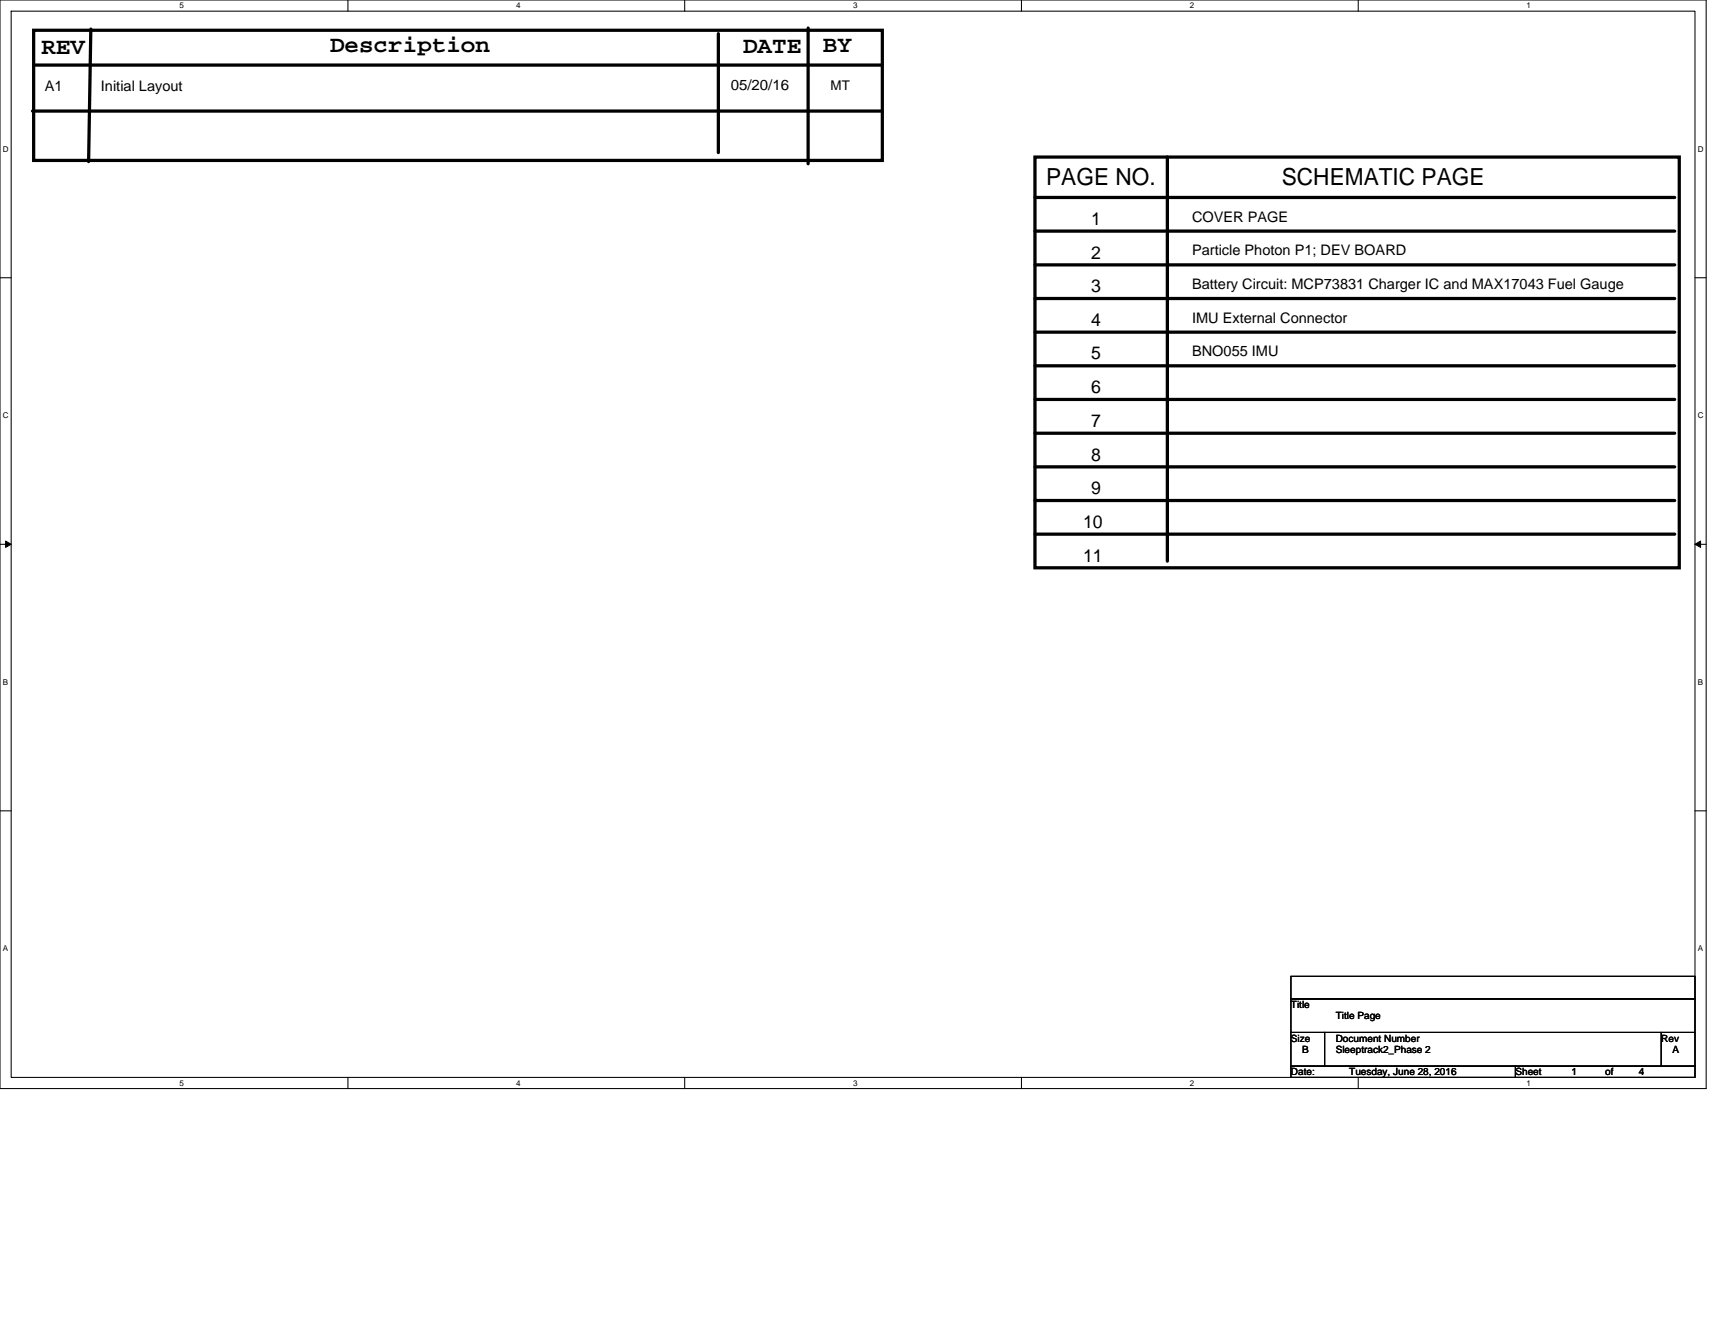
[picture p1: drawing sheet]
<svg xmlns="http://www.w3.org/2000/svg" width="279mm" height="216mm" viewBox="0 0 279 216" stroke-linecap="round" stroke-linejoin="round" font-family="sans-serif">
<defs><g id="words">
<g font-size="3.8">
<text x="6.8" y="8.8">REV</text>
<text x="53.8" y="8.5">Description</text>
<text x="121.1" y="8.7">DATE</text>
<text x="134" y="8.5">BY</text>
<text x="170.4" y="30.1">PAGE NO.</text>
<text x="208.8" y="30.1">SCHEMATIC PAGE</text>
</g>
<g font-size="2.9">
<text x="177.8" y="36.6">1</text>
<text x="177.8" y="47.6">3</text>
<text x="177.8" y="42.1">2</text>
<text x="177.8" y="53.1">4</text>
<text x="177.8" y="58.6">5</text>
<text x="177.8" y="64.1">6</text>
<text x="177.8" y="69.6">7</text>
<text x="177.8" y="75">8</text>
<text x="177.8" y="80.5">9</text>
<text x="176.5" y="86">10</text>
<text x="176.5" y="91.5">11</text>
</g>
<g font-size="2.4">
<text x="7.3" y="14.9">A1</text>
<text x="16.4" y="14.9">Initial Layout</text>
<text x="119" y="14.7">05/20/16</text>
<text x="194.2" y="41.6">Particle Photon P1; DEV BOARD</text>
<text x="194.2" y="36.1">COVER PAGE</text>
<text x="194.2" y="47.1">Battery Circuit: MCP73831 Charger IC and MAX17043 Fuel Gauge</text>
<text x="194.2" y="52.6">IMU External Connector</text>
<text x="194.2" y="58.1">BNO055 IMU</text>
</g>
<text font-size="2.2" x="135.3" y="14.7">MT</text>
<g font-size="1.6">
<text x="210.3" y="164.2">Title</text>
<text x="217.6" y="166.1">Title Page</text>
<text x="210.3" y="169.7">Size</text>
<text x="212.1" y="171.6">B</text>
<text x="217.6" y="169.7">Document Number</text>
<text x="217.6" y="171.6">Sleeptrack2_Phase 2</text>
<text x="270.7" y="169.7">Rev</text>
<text x="272.5" y="171.6">A</text>
<text x="210.3" y="175.2">Date:</text>
<text x="219.8" y="175.2">Tuesday, June 28, 2016</text>
<text x="246.9" y="175.2">Sheet</text>
<text x="256" y="175.2">1</text>
<text x="261.5" y="175.2">of</text>
<text x="267" y="175.2">4</text>
</g>
<g font-size="1.3">
<text x="29.3" y="1.4">5</text>
<text x="84.1" y="1.4">4</text>
<text x="139" y="1.4">3</text>
<text x="193.8" y="1.4">2</text>
<text x="248.7" y="1.4">1</text>
<text x=".5" y="24.7">D</text>
<text x="276.6" y="24.7">D</text>
<text x=".5" y="68.2">C</text>
<text x="276.6" y="68.2">C</text>
<text x=".5" y="111.6">B</text>
<text x="276.6" y="111.6">B</text>
<text x=".5" y="155">A</text>
<text x="276.6" y="155">A</text>
<text x="29.3" y="176.9">5</text>
<text x="84.1" y="176.9">4</text>
<text x="139" y="176.9">3</text>
<text x="193.8" y="176.9">2</text>
<text x="248.7" y="176.9">1</text>
</g>
</g></defs>
<path d="M0 0h278v177.4h-278zM1.8 1.8h274.3v173.8h-274.3z" fill="none" stroke="#000" stroke-width=".17"/>
<g fill="#fff">
<path d="M29.3 .2h.7v1.5h-.7z"/>
<path d="M29.3 175.7h.7v1.5h-.7z"/>
</g>
<path d="M56.7 0v1.8M56.7 175.6v1.8" fill="none" stroke="#000" stroke-width=".17"/>
<g fill="#fff">
<path d="M84.1 .2h.7v1.5h-.7z"/>
<path d="M84.1 175.7h.7v1.5h-.7z"/>
</g>
<path d="M111.5 0v1.8M111.5 175.6v1.8" fill="none" stroke="#000" stroke-width=".17"/>
<g fill="#fff">
<path d="M139 .2h.7v1.5h-.7z"/>
<path d="M139 175.7h.7v1.5h-.7z"/>
</g>
<path d="M166.4 0v1.8M166.4 175.6v1.8" fill="none" stroke="#000" stroke-width=".17"/>
<g fill="#fff">
<path d="M193.8 .2h.8v1.5h-.8z"/>
<path d="M193.8 175.7h.8v1.5h-.8z"/>
</g>
<path d="M221.3 0v1.8M221.3 175.6v1.8" fill="none" stroke="#000" stroke-width=".17"/>
<g fill="#fff">
<path d="M248.7 .2h.7v1.5h-.7z"/>
<path d="M248.7 175.7h.7v1.5h-.7z"/>
<path d="M.5 23.5h.9v1.5h-.9z"/>
<path d="M276.6 23.5h1v1.5h-1z"/>
<path d="M.5 67h.9v1.4h-.9z"/>
<path d="M276.6 67h1v1.4h-1z"/>
</g>
<path d="M0 45.3h1.8M276.1 45.3h1.9" fill="none" stroke="#000" stroke-width=".17"/>
<g fill="#fff">
<path d="M.5 110.4h.8v1.5h-.8z"/>
<path d="M276.6 110.4h.9v1.5h-.9z"/>
</g>
<path d="M0 88.7h1.8M276.1 88.7h1.9" fill="none" stroke="#000" stroke-width=".17"/>
<path d="M.9 88.2l.9 .5-.9 .5zM276.1 88.7l1-.5v1z" fill="#000" stroke="#000" stroke-width=".16"/>
<g fill="#fff">
<path d="M.5 153.8h.8v1.5h-.8z"/>
<path d="M276.6 153.8h.9v1.5h-.9z"/>
</g>
<path d="M0 132.1h1.8M276.1 132.1h1.9M210.3 159.1h65.8v3.7h-65.8zM210.3 162.8h65.8v5.4h-65.8zM210.3 168.2h5.5v5.5h-5.5zM210.3 173.7h36.6v1.9h-36.6zM215.8 168.2h54.9v5.5h-54.9zM246.9 173.7h29.2v1.9h-29.2zM270.7 168.2h5.4v5.5h-5.4z" fill="none" stroke="#000" stroke-width=".17"/>
<g fill="none" stroke="#000" stroke-width=".53">
<path d="M5.3 18.1h138.4M5.5 4.9h138.2v21.2h-138.2zM5.7 10.6h138M14.8 4.7l-.4 21.6M117 5.5v19.4M131.7 4.6v22.1M168.6 37.7h104.2M168.6 32.2h104.2M168.6 25.6h105v66.9h-105zM190.2 25.6v65.8M168.6 43.2h104.2M168.6 54.1h104.2"/>
<path d="M168.6 59.6h104.2M168.6 48.6h104.2M168.6 76.1h104.2M168.6 70.6h104.2M168.6 65.1h104.2M168.6 87h104.2M168.6 81.6h104.2"/>
</g>
<use href="#words"/>
</svg>
